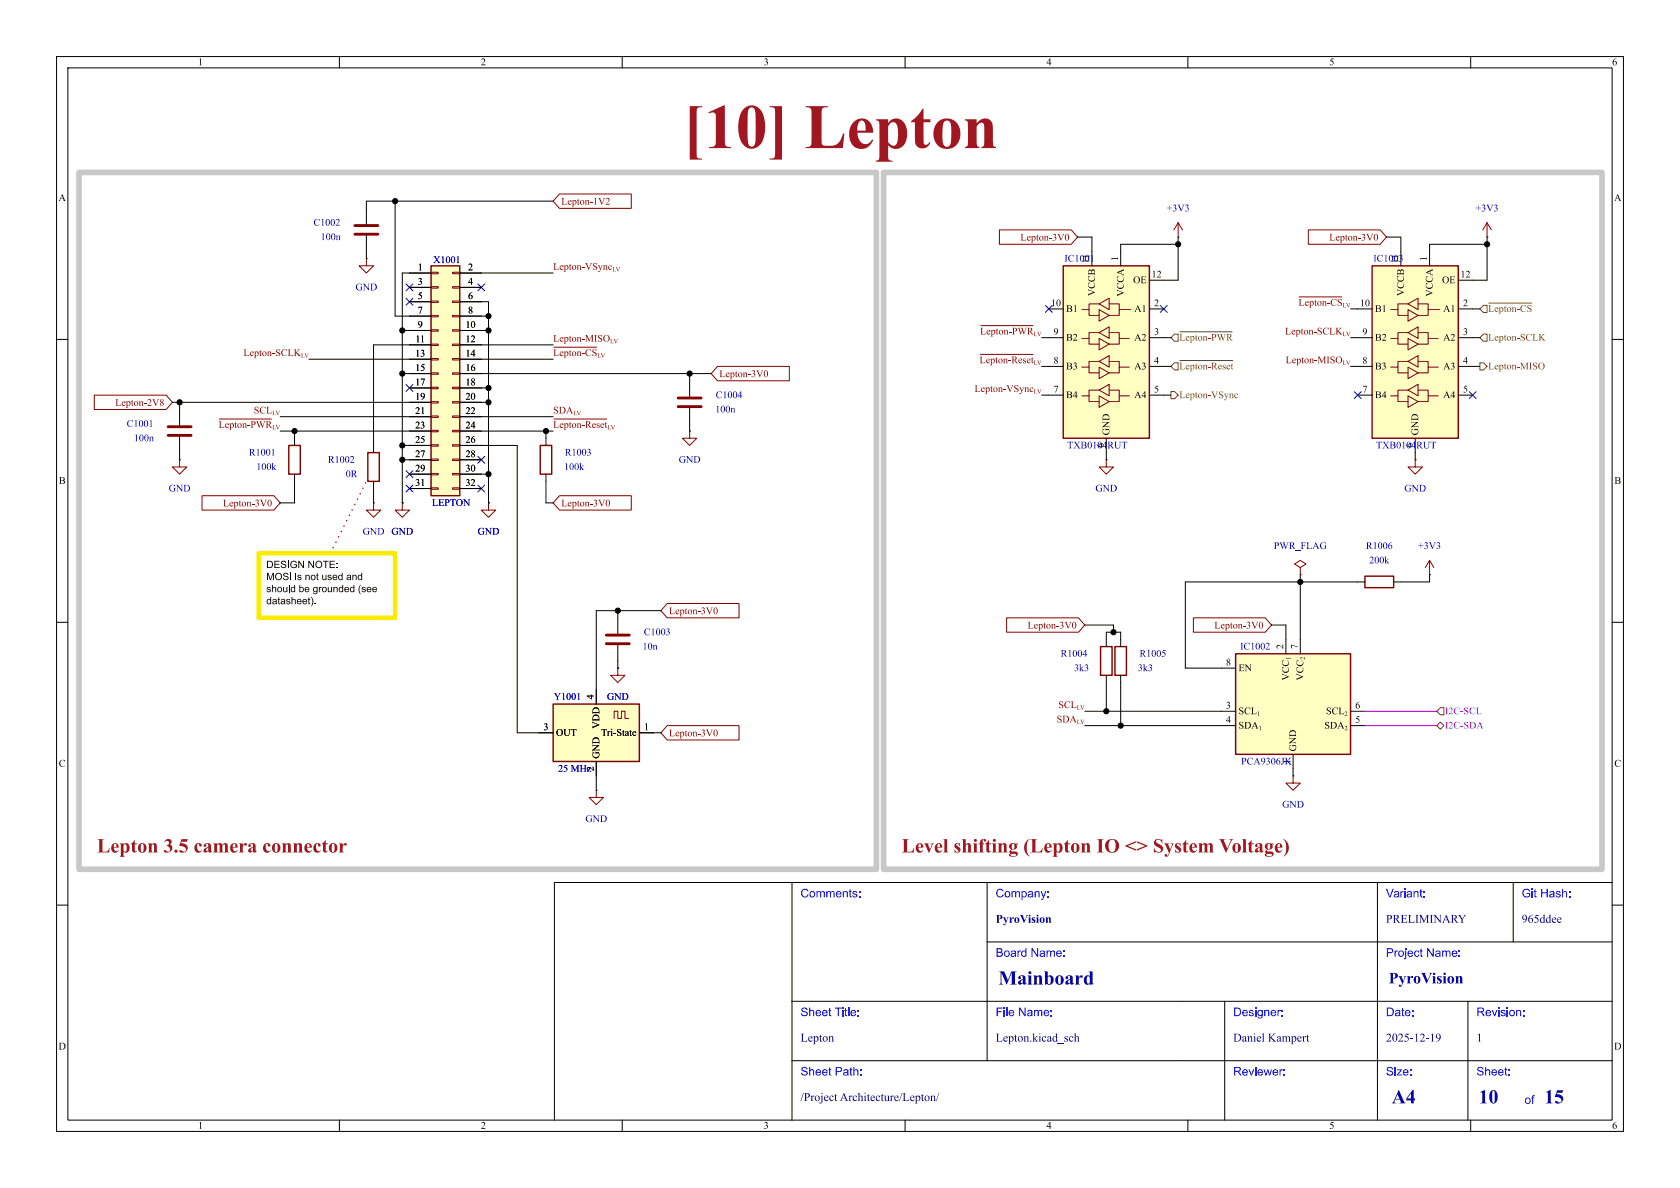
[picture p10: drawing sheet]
<svg xmlns="http://www.w3.org/2000/svg" width="297mm" height="210mm" viewBox="0 0 297 210" stroke-linecap="round" stroke-linejoin="round" font-family="sans-serif">
<defs><g id="words">
<text font-size="11.1" fill="#a21622" x="120.8" y="29.1">[10]Lepton</text>
<g font-size="3.5" fill="#a21622">
<text x="17.1" y="151.1">Lepton3.5cameraconnector</text>
<text x="159.4" y="151.1">Levelshifting(LeptonIO &lt;&gt; SystemVoltage)</text>
</g>
<g font-size="3.5" fill="#00007f">
<text x="176.5" y="174.9">Mainboard</text>
<text x="246" y="195.9">A4</text>
<text x="261.4" y="196">10</text>
<text x="273" y="196">15</text>
</g>
<text font-size="2.8" fill="#00007f" x="245.5" y="174.6">PyroVision</text>
<g font-size="2.1" fill="#00f">
<text x="141.5" y="159.2">Comments:</text>
<text x="176" y="159.2">Company:</text>
<text x="245" y="159.2">Variant:</text>
<text x="269" y="159.2">Git Hash:</text>
<text x="176" y="169.7">Board Name:</text>
<text x="245" y="169.7">Project Name:</text>
<text x="141.5" y="180.2">Sheet Title:</text>
<text x="176" y="180.2">File Name:</text>
<text x="218" y="180.2">Designer:</text>
<text x="245" y="180.2">Date:</text>
<text x="261" y="180.2">Revision:</text>
<text x="141.5" y="190.7">Sheet Path:</text>
<text x="218" y="190.7">Reviewer:</text>
<text x="245" y="190.7">Size:</text>
<text x="261" y="190.7">Sheet:</text>
<text x="269.5" y="195.7">of</text>
</g>
<g font-size="2.1" fill="#00007f">
<text x="176" y="163.7">PyroVision</text>
<text x="245" y="163.7">PRELIMINARY</text>
<text x="269" y="163.7">965ddee</text>
<text x="141.5" y="184.7">Lepton</text>
<text x="176" y="184.7">Lepton.kicad_sch</text>
<text x="218" y="184.7">DanielKampert</text>
<text x="245" y="184.7">2025-12-19</text>
<text x="261" y="184.7">1</text>
<text x="141.5" y="195.2">/ProjectArchitecture/Lepton/</text>
</g>
<g font-size="1.8">
<text x="35" y="12">1</text>
<text x="85" y="12">2</text>
<text x="135" y="12">3</text>
<text x="185" y="12">4</text>
<text x="235" y="12">5</text>
<text x="285" y="12">6</text>
<text x="10.3" y="36">A</text>
<text x="285.3" y="36">A</text>
<text x="197.9" y="46.2" transform="rotate(-90 197.9 46.2)">1</text>
<text x="252.5" y="46.2" transform="rotate(-90 252.5 46.2)">1</text>
<text x="73.9" y="48">1</text>
<text x="73.9" y="50.5">3</text>
<text x="73.9" y="53.1">5</text>
<text x="82.7" y="48">2</text>
<text x="82.7" y="50.5">4</text>
<text x="82.7" y="53.1">6</text>
<text x="194" y="52.3" transform="rotate(-90 194 52.3)">VCCB</text>
<text x="199.1" y="52.4" transform="rotate(-90 199.1 52.4)">VCCA</text>
<text x="200.3" y="50.5">OE</text>
<text x="203.6" y="49.3">12</text>
<text x="248.6" y="52.3" transform="rotate(-90 248.6 52.3)">VCCB</text>
<text x="253.7" y="52.4" transform="rotate(-90 253.7 52.4)">VCCA</text>
<text x="254.9" y="50.5">OE</text>
<text x="258.2" y="49.3">12</text>
<text x="73.9" y="55.6">7</text>
<text x="73.9" y="58.2">9</text>
<text x="82.3" y="58.2">10</text>
<text x="82.7" y="55.6">8</text>
<text x="173.3" y="59.3">~{Lepton-PWR}_{LV}</text>
<text x="185.8" y="54.4">10</text>
<text x="186.2" y="59.4">9</text>
<text x="188.5" y="55.6">B1</text>
<text x="200.5" y="55.6">A1</text>
<text x="204" y="54.4">2</text>
<text x="204" y="59.4">3</text>
<text x="227.2" y="59.3">Lepton-SCLK_{LV}</text>
<text x="229.6" y="54.3">~{Lepton-CS}_{LV}</text>
<text x="240.4" y="54.4">10</text>
<text x="240.9" y="59.4">9</text>
<text x="243.1" y="55.6">B1</text>
<text x="255.1" y="55.6">A1</text>
<text x="258.6" y="54.4">2</text>
<text x="258.6" y="59.4">3</text>
<text x="73.4" y="63.2">13</text>
<text x="73.4" y="65.8">15</text>
<text x="73.4" y="60.7">11</text>
<text x="82.3" y="60.7">12</text>
<text x="82.3" y="63.2">14</text>
<text x="82.3" y="65.8">16</text>
<text x="173.2" y="64.4">~{Lepton-Reset}_{LV}</text>
<text x="186.2" y="64.5">8</text>
<text x="188.5" y="60.7">B2</text>
<text x="188.5" y="65.8">B3</text>
<text x="200.5" y="60.7">A2</text>
<text x="200.5" y="65.8">A3</text>
<text x="204" y="64.5">4</text>
<text x="227.3" y="64.4">Lepton-MISO_{LV}</text>
<text x="240.9" y="64.5">8</text>
<text x="243.1" y="60.7">B2</text>
<text x="243.1" y="65.8">B3</text>
<text x="255.1" y="60.7">A2</text>
<text x="255.1" y="65.8">A3</text>
<text x="258.6" y="64.5">4</text>
<text x="73.4" y="68.3">17</text>
<text x="73.4" y="70.9">19</text>
<text x="82.3" y="68.3">18</text>
<text x="82.3" y="70.9">20</text>
<text x="172.3" y="69.5">Lepton-VSync_{LV}</text>
<text x="186.2" y="69.6">7</text>
<text x="188.5" y="70.8">B4</text>
<text x="200.5" y="70.8">A4</text>
<text x="204" y="69.6">5</text>
<text x="240.9" y="69.6">7</text>
<text x="243.1" y="70.8">B4</text>
<text x="255.1" y="70.8">A4</text>
<text x="258.6" y="69.6">5</text>
<text x="38.6" y="75.9">~{Lepton-PWR}_{LV}</text>
<text x="73.4" y="73.4">21</text>
<text x="73.4" y="75.9">23</text>
<text x="82.3" y="73.4">22</text>
<text x="82.3" y="75.9">24</text>
<text x="196.6" y="77" transform="rotate(-90 196.6 77)">GND</text>
<text x="251.2" y="77" transform="rotate(-90 251.2 77)">GND</text>
<text x="73.4" y="78.5">25</text>
<text x="73.4" y="81">27</text>
<text x="73.4" y="83.6">29</text>
<text x="82.3" y="78.5">26</text>
<text x="82.3" y="81">28</text>
<text x="82.3" y="83.6">30</text>
<text x="10.4" y="86">B</text>
<text x="73.4" y="86.1">31</text>
<text x="82.3" y="86.1">32</text>
<text x="285.4" y="86">B</text>
<text x="47.1" y="105.4">should be grounded (see</text>
<text x="216.7" y="117.9">8</text>
<text x="218.9" y="119.1">EN</text>
<text x="227.1" y="114.7" transform="rotate(-90 227.1 114.7)">2</text>
<text x="229.6" y="114.7" transform="rotate(-90 229.6 114.7)">7</text>
<text x="105.2" y="123.6" transform="rotate(-90 105.2 123.6)">4</text>
<text x="216.7" y="125.5">3</text>
<text x="228.3" y="120.3" transform="rotate(-90 228.3 120.3)">VCC_{1}</text>
<text x="230.9" y="120.3" transform="rotate(-90 230.9 120.3)">VCC_{2}</text>
<text x="239.6" y="125.5">6</text>
<text x="96.1" y="129.3">3</text>
<text x="98.3" y="130.5">OUT</text>
<text x="106.3" y="130.5">Tri-State</text>
<text x="106.4" y="128.8" transform="rotate(-90 106.4 128.8)">VDD</text>
<text x="113.9" y="129.3">1</text>
<text x="216.7" y="128">4</text>
<text x="234.1" y="129.3">SDA_{2}</text>
<text x="234.4" y="126.7">SCL_{2}</text>
<text x="239.6" y="128">5</text>
<text x="10.4" y="136">C</text>
<text x="105.2" y="136.3" transform="rotate(-90 105.2 136.3)">2</text>
<text x="106.4" y="134.1" transform="rotate(-90 106.4 134.1)">GND</text>
<text x="229.6" y="132.8" transform="rotate(-90 229.6 132.8)">GND</text>
<text x="285.4" y="136">C</text>
<text x="10.3" y="186">D</text>
<text x="285.3" y="186">D</text>
<text x="35" y="200">1</text>
<text x="85" y="200">2</text>
<text x="135" y="200">3</text>
<text x="185" y="200">4</text>
<text x="235" y="200">5</text>
<text x="285" y="200">6</text>
</g>
<g font-size="1.8" fill="#0000c2">
<text x="55.4" y="40.4">C1002</text>
<text x="206.2" y="37.8">+3V3</text>
<text x="260.9" y="37.8">+3V3</text>
<text x="56.7" y="42.9">100n</text>
<text x="76.6" y="47">X1001</text>
<text x="188.2" y="46.7">IC1001</text>
<text x="192.8" y="46.6" transform="rotate(-90 192.8 46.6)">11</text>
<text x="242.8" y="46.7">IC1003</text>
<text x="247.4" y="46.6" transform="rotate(-90 247.4 46.6)">11</text>
<text x="62.8" y="51.8">GND</text>
<text x="126.5" y="70.8">C1004</text>
<text x="22.4" y="75.9">C1001</text>
<text x="126.5" y="73.4">100n</text>
<text x="23.7" y="78.5">100n</text>
<text x="44" y="81">R1001</text>
<text x="45.3" y="83.5">100k</text>
<text x="58" y="82.3">R1002</text>
<text x="99.7" y="83.5">100k</text>
<text x="99.9" y="81">R1003</text>
<text x="120" y="82.3">GND</text>
<text x="188.7" y="79.7">TXB0104RUT</text>
<text x="195.3" y="79.2" transform="rotate(-90 195.3 79.2)">6</text>
<text x="243.3" y="79.7">TXB0104RUT</text>
<text x="249.9" y="79.2" transform="rotate(-90 249.9 79.2)">6</text>
<text x="29.8" y="87.3">GND</text>
<text x="61.1" y="84.8">0R</text>
<text x="76.4" y="89.9">LEPTON</text>
<text x="193.7" y="87.3">GND</text>
<text x="248.3" y="87.3">GND</text>
<text x="69.2" y="95">GND</text>
<text x="84.4" y="95">GND</text>
<text x="225.2" y="97.5">PWR_FLAG</text>
<text x="241.5" y="97.5">R1006</text>
<text x="242.1" y="100">200k</text>
<text x="250.7" y="97.5">+3V3</text>
<text x="113.8" y="112.7">C1003</text>
<text x="113.6" y="115.3">10n</text>
<text x="187.5" y="116.6">R1004</text>
<text x="189.9" y="119.1">3k3</text>
<text x="201.2" y="119.1">3k3</text>
<text x="201.5" y="116.6">R1005</text>
<text x="219.2" y="115.3">IC1002</text>
<text x="97.9" y="124.2">Y1001</text>
<text x="107.3" y="124.2">GND</text>
<text x="98.7" y="136.9">25MHz</text>
<text x="219.4" y="135.6">PCA9306JK</text>
<text x="228.3" y="135.1" transform="rotate(-90 228.3 135.1)">1</text>
<text x="226.7" y="143.2">GND</text>
<text x="103.5" y="145.8">GND</text>
</g>
<g font-size="1.8" fill="#840000">
<text x="99.2" y="36.6">Lepton-1V2</text>
<text x="97.8" y="47.9">Lepton-VSync_{LV}</text>
<text x="180.4" y="43">Lepton-3V0</text>
<text x="235" y="43">Lepton-3V0</text>
<text x="43" y="63.2">Lepton-SCLK_{LV}</text>
<text x="97.8" y="60.6">Lepton-MISO_{LV}</text>
<text x="97.8" y="63.2">~{Lepton-CS}_{LV}</text>
<text x="127.2" y="67.1">Lepton-3V0</text>
<text x="20.4" y="72.2">Lepton-2V8</text>
<text x="44.9" y="73.3">SCL_{LV}</text>
<text x="97.8" y="73.3">SDA_{LV}</text>
<text x="97.8" y="75.9">~{Lepton-Reset}_{LV}</text>
<text x="39.4" y="90">Lepton-3V0</text>
<text x="99.2" y="90">Lepton-3V0</text>
<text x="118.3" y="109">Lepton-3V0</text>
<text x="181.7" y="111.6">Lepton-3V0</text>
<text x="214.7" y="111.6">Lepton-3V0</text>
<text x="187.1" y="125.4">SCL_{LV}</text>
<text x="118.3" y="130.6">Lepton-3V0</text>
<text x="186.8" y="127.9">SDA_{LV}</text>
</g>
<g font-size="1.8" fill="#725600">
<text x="263.1" y="55.6">~{Lepton-CS}</text>
<text x="208.5" y="65.8">~{Lepton-Reset}</text>
<text x="208.5" y="60.7">~{Lepton-PWR}</text>
<text x="263.1" y="60.7">Lepton-SCLK</text>
<text x="263.1" y="65.8">Lepton-MISO</text>
<text x="208.5" y="70.8">Lepton-VSync</text>
</g>
<g font-size="1.8" fill="#c200c2">
<text x="255.5" y="129.3">I2C-SDA</text>
<text x="255.5" y="126.7">I2C-SCL</text>
</g>
</g></defs>
<g fill="none" stroke="#000" stroke-width=".18">
<path d="M10 10h277v190h-277zM12 12h273v186h-273zM60 10v2M110 10v2M160 10v2M210 10v2M260 10v2M262.9 41.9h.1M10 60h2M285 60h2M250.2 81.3h.1M10 110h2"/>
<path d="M229.9 101.6h.1M240 102.9h1.3M246.4 102.9h1.2M252.7 101.6h.1M285 110h2M140 156v42M174.5 156v31.5M243.5 156v42M267.5 156v10.5M285 156h-187v42M10 160h2M140 177h145"/>
<path d="M174.5 166.5h110.5M216.5 177v21M259.5 177v21M285 160h2M60 198v2M110 198v2M140 187.5h145M160 198v2M210 198v2M260 198v2"/>
</g>
<path d="M262.9 39.4l-.8 1.2M262.9 39.4l.8 1.2M262.9 39.4v2.5M250.2 81.3v1.3h1.3l-1.3 1.2-1.3-1.2h1.3M252.7 99.1l-.7 1.2M252.7 99.1l.8 1.2M252.7 99.1v2.5M229.9 100.3l1-.6-1-.6-1 .6 1 .6v1.3" fill="none" stroke="#840000" stroke-width=".18"/>
<path d="M241.3 101.9h5.1v2h-5.1z" fill="none" stroke="#840000" stroke-width=".25"/>
<path d="M76.2 47h5.1v40.6h-5.1z" fill="#ffffc2"/>
<path d="M76.2 47h5.1v40.6h-5.1z" fill="none" stroke="#840000" stroke-width=".25"/>
<g fill="none" stroke="#840000" stroke-width=".18">
<path d="M76.2 48.1h1.3v.3h-1.3zM76.2 50.7h1.3v.2h-1.3zM76.2 53.2h1.3v.3h-1.3zM76.2 55.8h1.3v.2h-1.3zM76.2 58.3h1.3v.2h-1.3zM80 48.1h1.3v.3h-1.3zM80 50.7h1.3v.2h-1.3zM80 53.2h1.3v.3h-1.3zM80 55.8h1.3v.2h-1.3zM80 58.3h1.3v.2h-1.3zM76.2 60.8h1.3v.3h-1.3zM76.2 63.4h1.3v.2h-1.3z"/>
<path d="M76.2 65.9h1.3v.3h-1.3zM76.2 68.5h1.3v.2h-1.3zM76.2 71h1.3v.2h-1.3zM76.2 73.5h1.3v.3h-1.3zM76.2 76.1h1.3v.2h-1.3zM76.2 78.6h1.3v.3h-1.3zM80 60.8h1.3v.3h-1.3zM80 63.4h1.3v.2h-1.3zM80 65.9h1.3v.3h-1.3zM80 68.5h1.3v.2h-1.3zM80 71h1.3v.2h-1.3zM80 73.5h1.3v.3h-1.3z"/>
<path d="M80 76.1h1.3v.2h-1.3zM80 78.6h1.3v.3h-1.3zM71.1 88.9v1.3h1.3l-1.3 1.2-1.3-1.2h1.3M76.2 81.2h1.3v.2h-1.3zM76.2 83.7h1.3v.2h-1.3zM76.2 86.2h1.3v.3h-1.3zM80 81.2h1.3v.2h-1.3zM80 83.7h1.3v.2h-1.3zM80 86.2h1.3v.3h-1.3zM195.6 81.3v1.3h1.2l-1.2 1.2-1.3-1.2h1.3M109.2 118.1v1.3h1.3l-1.3 1.3-1.3-1.3h1.3"/>
</g>
<g fill="none" stroke="#000" stroke-width=".18">
<path d="M64.8 36.8v2.8M64.8 41.7v2.8M72.4 48.3h3.8M72.4 50.8h3.8M72.4 53.3h3.8M72.4 55.9h3.8M72.4 58.4h3.8M81.3 48.3h3.8M81.3 50.8h3.8M81.3 53.3h3.8M81.3 55.9h3.8M81.3 58.4h3.8"/>
<path d="M72.4 61h3.8M72.4 63.5h3.8M72.4 66h3.8M72.4 68.6h3.8M72.4 71.1h3.8M72.4 73.7h3.8M72.4 76.2h3.8M72.4 78.7h3.8M81.3 61h3.8M81.3 63.5h3.8M81.3 66h3.8M81.3 68.6h3.8"/>
<path d="M81.3 71.1h3.8M81.3 73.7h3.8M81.3 76.2h3.8M81.3 78.7h3.8M71.1 88.9h.1M72.4 81.3h3.8M72.4 83.8h3.8M72.4 86.4h3.8M81.3 81.3h3.8M81.3 83.8h3.8M81.3 86.4h3.8M195.6 81.3h.1"/>
<path d="M109.2 118.1h.1"/>
</g>
<path d="M62.7 39.9h4.1M62.7 41.4h4.1" fill="none" stroke="#840000" stroke-width=".51"/>
<path d="M188 47h15.2v30.5h-15.2z" fill="#ffffc2"/>
<path d="M188 47h15.2v30.5h-15.2z" fill="none" stroke="#840000" stroke-width=".25"/>
<g fill="none" stroke="#840000" stroke-width=".18">
<path d="M208.3 39.4l-.8 1.2M208.3 39.4l.7 1.2M208.3 39.4v2.5M192.5 54.7v1.1h1.8M192.5 59.8v1h1.8M194.3 54.7l1.8 1.1-1.8 1zM194.3 59.8l1.8 1-1.8 1zM194.3 53.7l1.8-1v2zM194.3 53.7h-1.8v1h-1.2M194.3 58.8l1.8-1v2zM194.3 58.8h-1.8v1h-1.2M196.1 53.7h1.8v1"/>
<path d="M196.1 58.8h1.8v1M199.6 59.8h-1.7v1h-1.8M199.9 54.7h-2v1.1h-1.8M192.5 64.9v1h1.8M192.5 70v1h1.8M194.3 64.9l1.8 1-1.8 1zM194.3 70l1.8 1-1.8 1zM194.3 63.9l1.8-1v2zM194.3 63.9h-1.8v1h-1.2M194.3 69l1.8-1.1v2.1zM194.3 69h-1.8v1h-1.2M196.1 63.9h1.8v1"/>
<path d="M196.1 69h1.8v1M199.6 64.9h-1.7v1h-1.8M199.6 70h-1.7v1h-1.8M228.6 137.2v1.2h1.3l-1.3 1.3-1.3-1.3h1.3"/>
</g>
<path d="M198.1 44.5v2.5M203.2 54.6h2.5M203.2 59.7h2.5M208.3 41.9h.1M195.6 77.5v2.5M203.2 64.8h2.5M203.2 69.9h2.5M109.2 109.2v2.8M109.2 114v2.8M228.6 137.2h.1" fill="none" stroke="#000" stroke-width=".18"/>
<path d="M107.2 112.3h4.1M107.2 113.8h4.1" fill="none" stroke="#840000" stroke-width=".51"/>
<path d="M218.4 115.6h20.4v17.8h-20.4z" fill="#ffffc2"/>
<path d="M197.1 114.3h2v5.1h-2zM218.4 115.6h20.4v17.8h-20.4z" fill="none" stroke="#840000" stroke-width=".25"/>
<path d="M198.1 113v1.3M198.1 119.4v1.3M215.9 118.1h2.5M215.9 125.7h2.5M215.9 128.3h2.5M228.6 133.4v2.5" fill="none" stroke="#000" stroke-width=".18"/>
<path d="M219.2 125.1h.6l-.1 .4a.25 .25 0 0 0-.2-.4 .25 .25 0 0 0-.2 .3l.1 .1a.41 .41 0 0 1 .4 .2 .41 .41 0 0 1-.1 .5l-.6 .1v-.4a.28 .28 0 0 0 .3 .4 .28 .28 0 0 0 .2-.4l-.1-.1a.43 .43 0 0 1-.4-.2 .43 .43 0 0 1 .1-.5zM219.2 127.7l.6-.1-.1 .4a.25 .25 0 0 0-.2-.4 .25 .25 0 0 0-.2 .4h.1a.41 .41 0 0 1 .4 .3 .41 .41 0 0 1-.1 .5h-.6v-.4a.28 .28 0 0 0 .3 .4 .28 .28 0 0 0 .2-.4h-.1a.43 .43 0 0 1-.4-.3 .43 .43 0 0 1 .1-.4zM220 127.6h.4a.6 .6 0 0 1 .8 .6 .6 .6 0 0 1-.7 .6h-.5l.1-.1v-1h.2v1a.55 .55 0 0 0 .6-.6 .55 .55 0 0 0-.8-.4zM220.2 125.2l.8-.1v.4a.45 .45 0 0 0-.6-.3 .45 .45 0 0 0-.2 .6l.1 .2 .3 .2h.2l.2-.2a.5 .5 0 0 1-.7 .2 .65 .65 0 0 1-.1-1zM221.2 125.1h.5l-.2 .1v.8a.4 .4 0 0 0 .7-.1l-.1 .4h-.9l.1-.3v-.8zM221.8 127.6l.7 1.2h-.5l.1-.1-.1-.3h-.4l-.1 .3 .1 .1h-.4l.3-.5h.5l-.2-.4-.3 .4zM222.3 125.9l.2-.1 .1 .7h-.2v-.5zM222.6 128.4l.2-.1 .1 .8h-.3l.1-.6z" fill="#000"/>
<path d="M97.8 124.5h15.2v10.1h-15.2z" fill="#ffffc2"/>
<path d="M194.6 114.3h2v5.1h-2zM97.8 124.5h15.2v10.1h-15.2z" fill="none" stroke="#840000" stroke-width=".25"/>
<path d="M121.9 76.2v1.3h1.3l-1.3 1.2-1.3-1.2h1.3M105.4 139.7v1.3h1.3l-1.3 1.2-1.3-1.2h1.3M108.6 127v-1.3h.6v1.3h.7v-1.3h.6v1.3h.6" fill="none" stroke="#840000" stroke-width=".18"/>
<path d="M121.9 76.2h.1M121.9 67.3v2.8M121.9 72.1v2.8M195.6 113v1.3M195.6 119.4v1.3M95.2 129.5h2.6M105.4 139.7h.1M105.4 121.9v2.6M105.4 134.6v2.6M113 129.5h2.6" fill="none" stroke="#000" stroke-width=".18"/>
<path d="M119.9 70.4h4.1M119.9 71.9h4.1" fill="none" stroke="#840000" stroke-width=".51"/>
<path d="M242.6 47h15.2v30.5h-15.2z" fill="#ffffc2"/>
<path d="M242.6 47h15.2v30.5h-15.2zM51.1 78.7h2v5.1h-2zM95.5 78.7h2v5.1h-2zM65 80h2.1v5.1h-2.1z" fill="none" stroke="#840000" stroke-width=".25"/>
<g fill="none" stroke="#840000" stroke-width=".18">
<path d="M64.8 45.7v1.3h1.2l-1.2 1.3-1.3-1.3h1.3M247.1 54.7v1.1h1.8M247.1 59.8v1h1.8M248.9 54.7l1.8 1.1-1.8 1zM248.9 59.8l1.8 1-1.8 1zM248.9 53.7l1.8-1v2zM248.9 53.7h-1.8v1h-1.2M248.9 58.8l1.8-1v2zM248.9 58.8h-1.8v1h-1.2M250.7 53.7h1.8v1M250.7 58.8h1.8v1M254.3 59.8h-1.8v1h-1.8"/>
<path d="M254.5 54.7h-2v1.1h-1.8M247.1 64.9v1h1.8M247.1 70v1h1.8M248.9 64.9l1.8 1-1.8 1zM248.9 70l1.8 1-1.8 1zM248.9 63.9l1.8-1v2zM248.9 63.9h-1.8v1h-1.2M248.9 69l1.8-1.1v2.1zM248.9 69h-1.8v1h-1.2M250.7 63.9h1.8v1M250.7 69h1.8v1M254.3 64.9h-1.8v1h-1.8"/>
<path d="M254.3 70h-1.8v1h-1.8M31.7 81.3v1.3h1.3l-1.3 1.2-1.2-1.2h1.2M66 88.9v1.3h1.3l-1.3 1.2-1.2-1.2h1.2M86.4 88.9v1.3h1.2l-1.2 1.2-1.3-1.2h1.3"/>
</g>
<g fill="none" stroke="#000" stroke-width=".18">
<path d="M64.8 45.7h.1M252.7 44.5v2.5M257.8 54.6h2.5M257.8 59.7h2.5M31.7 72.4v2.8M31.7 77.2v2.8M52.1 77.5v1.2M66 78.7v1.3M96.5 77.5v1.2M240 69.9h2.6M250.2 77.5v2.5M257.8 64.8h2.5"/>
<path d="M257.8 69.9h2.5M31.7 81.3h.1M52.1 83.8v1.3M66 88.9h.1M66 85.1v1.3M86.4 88.9h.1M96.5 83.8v1.3"/>
</g>
<path d="M29.7 75.4h4.1M29.7 77h4.1" fill="none" stroke="#840000" stroke-width=".51"/>
<g fill="#0000c2">
<path d="M64.4 93.5l.3-.2h.5v.4a.49 .49 0 0 0-.7-.2 .49 .49 0 0 0-.1 .7l.3 .2h.3l.1-.4-.2-.1h.5l-.2 .1v.4a.65 .65 0 0 1-.8 0 .65 .65 0 0 1 0-.9z"/>
<path d="M65.4 93.3h.3l.7 .9v-.7l-.2-.2h.5l-.2 .1v1.1l-.8-.9v.8l.1 .1h-.4l.2-.1v-.9z"/>
<path d="M66.7 93.3h.5a.6 .6 0 0 1 .7 .6 .6 .6 0 0 1-.7 .6h-.5l.2-.1v-1h.1v1a.55 .55 0 0 0 .7-.6 .55 .55 0 0 0-.8-.4z"/>
</g>
<path d="M207 59.7l.6-.6h.7v1.2h-.7zM208.6 58.7h9.2M262.3 59.1h.6v1.2h-.6l-.7-.6zM262.3 54h.6v1.2h-.6l-.7-.6zM263.2 53.6h7.6M207 69.2h.6l.7 .7-.7 .6h-.6zM207.6 64.1h.7v1.3h-.7l-.6-.6zM208.6 63.7h9.3M261.6 64.1h.7l.6 .7-.6 .6h-.7zM254 128.3l.6-.7 .7 .7-.7 .6zM254.6 125.1h.7v1.3h-.7l-.6-.7z" fill="none" stroke="#725600" stroke-width=".18"/>
<g fill="none" stroke="#840000" stroke-width=".18">
<path d="M98.9 34.3h12.7v2.5h-12.7l-1.1-1.2zM173.4 57.6h9.2M176.7 40.6h12.7l1.1 1.3-1.1 1.3h-12.7zM229.7 52.5h7.5M231.3 40.6h12.7l1.1 1.3-1.1 1.3h-12.7zM16.7 69.8h12.7l1.1 1.3-1.1 1.3h-12.7zM38.8 74.1h9.2M97.9 74.1h9.3M97.9 61.4h7.6M126.8 64.8h12.7v2.5h-12.7l-1.1-1.3zM173.3 62.6h9.3M35.7 87.6h12.7l1.1 1.3-1.1 1.3h-12.7z"/>
<path d="M98.9 87.6h12.7v2.6h-12.7l-1.1-1.3zM118 106.7h12.7v2.5h-12.7l-1.2-1.2zM178 109.2h12.7l1.1 1.3-1.1 1.3h-12.7zM211 109.2h12.7l1.1 1.3-1.1 1.3h-12.7zM118 128.3h12.7v2.5h-12.7l-1.2-1.3z"/>
</g>
<path d="M58.4 97.8l6.4-12.7" fill="none" stroke="#f00" stroke-width=".25" stroke-dasharray=".1 1"/>
<g fill="none" stroke="#000" stroke-width=".18">
<path d="M69.8 35.6v20.3h6.4M97.8 35.6h-33v1.2M64.8 44.5v1.2M71.1 58.4h5.1M72.4 53.3h3.8M72.4 50.8h3.8M76.2 48.3h-5.1v40.6M81.3 48.3h16.5M81.3 58.4h5.1M81.3 53.3h5.1v35.6M81.3 55.9h5.1M81.3 50.8h3.8"/>
<path d="M190.5 41.9h2.5v2.6M205.7 59.7h1.3M208.3 41.9v7.6h-2.6M208.3 43.2h-10.2v1.3M245.1 41.9h2.5v2.6M260.3 59.7h1.3M260.3 54.6h1.3M262.9 41.9v7.6h-2.6M262.9 43.2h-10.2v1.3M30.5 71.1h45.7M31.7 71.1v1.3M49.5 73.7h26.7"/>
<path d="M54.6 63.5h21.6M71.1 78.7h5.1M71.1 66h5.1M72.4 68.6h3.8M76.2 61h-10.2v17.7M76.2 76.2h-24.1v1.3M81.3 71.1h5.1M81.3 76.2h16.5M81.3 63.5h16.5M81.3 61h16.5M81.3 78.7h10.1v50.8h6.4M81.3 73.7h16.5"/>
<path d="M81.3 66h44.4M81.3 68.6h5.1M96.5 76.2v1.3M121.9 66v1.3M121.9 74.9v1.3M205.7 64.8h1.3M205.7 69.9h1.3M260.3 64.8h1.3M31.7 80v1.3M52.1 85.1v3.8h-2.6M66 86.4v2.5M71.1 88.9h.1"/>
<path d="M71.1 81.3h5.1M72.4 83.8h3.8M72.4 86.4h3.8M81.3 83.8h5.1M81.3 81.3h3.8M81.3 86.4h3.8M86.4 88.9h.1M96.5 85.1v3.8h1.3M195.6 80v1.3M250.2 80v1.3M109.2 118.1h.1M109.2 108v1.2"/>
<path d="M109.2 116.8v1.3M116.8 108h-11.4v16.5M191.8 110.5h5v1.3M195.6 113v-1.2h2.5v1.2M224.8 110.5h2.5v2.5M229.9 101.6v11.4M240 102.9h-30.5v15.2h6.4M252.7 101.6v1.3h-5.1M105.4 134.6v5.1M113 129.5h3.8M191.8 125.7h24.1M191.8 128.3h24.1"/>
<path d="M195.6 120.7v5M198.1 120.7v7.6M228.6 135.9v1.3"/>
</g>
<path d="M241.3 128.3h12.7M241.3 125.7h12.7" fill="none" stroke="#c200c2" stroke-width=".18"/>
<g fill="none" stroke="#000084" stroke-width=".18">
<path d="M71.8 52.7l1.2 1.2M71.8 50.2l1.2 1.2M73 52.7l-1.2 1.2M73 50.2l-1.2 1.2M84.5 50.2l1.2 1.2M85.7 50.2l-1.2 1.2M184.8 54l1.2 1.2M186 54l-1.2 1.2M205.1 54l1.2 1.2M206.3 54l-1.2 1.2M71.8 68l1.2 1.2M73 68l-1.2 1.2"/>
<path d="M239.4 69.2l1.2 1.3M240.6 69.2l-1.2 1.3M259.7 69.2l1.3 1.3M261 69.2l-1.3 1.3M71.8 85.8l1.2 1.2M71.8 83.2l1.2 1.2M73 85.8l-1.2 1.2M73 83.2l-1.2 1.2M84.5 85.8l1.2 1.2M84.5 80.7l1.2 1.2M85.7 85.8l-1.2 1.2M85.7 80.7l-1.2 1.2"/>
</g>
<path d="M45.7 97.8h24.1v11.4h-24.1z" fill="none" stroke="#faec00" stroke-width=".8"/>
<g fill="#000">
<path d="M47.2 99.1h.4a.64 .64 0 0 1 .7 .7 .64 .64 0 0 1-.6 .6h-.5v-.1h.4a.49 .49 0 0 0 .5-.5 .49 .49 0 0 0-.5-.5h-.2v1h-.2zM51.5 99.3l.6-.2 .3 .2 .1 .2h-.2a.49 .49 0 0 0-.7 0 .49 .49 0 0 0 0 .7 .49 .49 0 0 0 .7 0v-.3h-.3v-.1h.5v.4a.69 .69 0 0 1-1 .1 .69 .69 0 0 1 0-1zM55.9 99.3a.63 .63 0 0 1 1 .1 .63 .63 0 0 1-.3 .9 .63 .63 0 0 1-.9-.5h.2a.47 .47 0 0 0 .7 .4 .47 .47 0 0 0 .1-.8l-.5-.1-.2 .2-.1 .3h-.2zM59.5 99.5h.2v.2h-.2zM47.2 101.3h.3l.3 1.1 .4-1.1h.2v1.2h-.1v-1l-.4 1h-.2l-.3-1v1h-.2zM47.3 106l.2-.1 .3 .1v-.5h.1v1.3h-.1v-.1l-.2 .1h-.3l-.2-.4h.2a.29 .29 0 0 0 .4 .3 .29 .29 0 0 0 .1-.5l-.3-.2-.2 .4h-.2zM48.1 103.4h.1v.5l.3-.2 .3 .2v.8h-.1v-.7l-.2-.1-.2 .1-.1 .7h-.1zM48.5 99.1h.9v.2h-.7v.4h.7v.1h-.7v.5h.7v.1h-.9zM48.3 106l.1-.1a.4 .4 0 0 1 .4 0 .4 .4 0 0 1 .1 .5l.1 .4-.2-.1-.4 .1-.3-.1v-.1l.5 .1 .2-.3-.7 .2a.48 .48 0 0 1 .7-.4l-.2-.2-.4 .2zM48.8 101.4a.63 .63 0 0 1 1 .1 .63 .63 0 0 1-.3 1 .63 .63 0 0 1-.9-.6h.2a.47 .47 0 0 0 .7 .5 .47 .47 0 0 0 .1-.8l-.5-.2-.2 .2-.1 .3h-.2zM49.2 105.7l.1-.1v.3h.2v.1h-.2v.5l.2 .3a.23 .23 0 0 1-.2 0 .23 .23 0 0 1-.1-.3v-.5h-.1zM49.8 99.2h.6l.2 .2-.2 .1a.27 .27 0 0 0-.3-.3 .27 .27 0 0 0-.2 .4l.2 .1a.43 .43 0 0 1 .5 .5 .43 .43 0 0 1-.7 .2l-.3-.3 .2-.1a.33 .33 0 0 0 .3 .3 .33 .33 0 0 0 .3-.3l-.7-.3z"/>
<path d="M50.2 101.4l.6-.1 .2 .3h-.2a.27 .27 0 0 0-.3-.3 .27 .27 0 0 0-.2 .4l.2 .1a.43 .43 0 0 1 .5 .6 .43 .43 0 0 1-.7 .1l-.3-.3 .2-.1a.33 .33 0 0 0 .3 .3 .33 .33 0 0 0 .3-.3l-.7-.3zM49.7 106l.2-.1a.38 .38 0 0 1 .5 .1 .38 .38 0 0 1 0 .4l.1 .4-.2-.1-.5 .1-.2-.1v-.1l.5 .1 .1-.3-.6 .2a.48 .48 0 0 1 .6-.4l-.1-.2-.5 .2zM50.7 106l.4-.1 .2 .2h-.1a.18 .18 0 0 0-.2-.2 .18 .18 0 0 0-.2 .3l.2 .1a.33 .33 0 0 1 .3 .4 .33 .33 0 0 1-.6 .1l-.1-.3h.1a.21 .21 0 0 0 .3 .3 .2 .2 0 0 0 .1-.3 .36 .36 0 0 1-.5-.5zM50.9 99.1h.2v1.3h-.2zM51 103.4h.2v1.3h-.2zM51.3 101.3h.2v1.2h-.2zM51.5 105.5h.2v.5l.3-.1 .3 .1v.8h-.2v-.6l-.2-.2-.2 .1v.7h-.2zM51.5 103.8l.3-.1 .2 .2v-.5h.2v1.3h-.2v-.1l-.1 .1-.3-.1-.2-.3 .1-.1a.29 .29 0 0 0 .4 .3 .29 .29 0 0 0 .1-.4l-.3-.2-.2 .3h-.1zM52.2 101.3h.2v.1h-.2zM52.2 101.6h.2v.9h-.2zM52.6 101.7l.5-.1 .2 .3h-.2a.18 .18 0 0 0-.2-.2 .18 .18 0 0 0-.1 .2l.2 .1a.33 .33 0 0 1 .3 .5 .33 .33 0 0 1-.6 0l-.1-.2 .1-.1a.2 .2 0 0 0 .2 .3 .2 .2 0 0 0 .2-.3 .36 .36 0 0 1-.5-.4zM52.7 99.1h.2l.7 1v-1h.1v1.3h-.1l-.7-1v1h-.2z"/>
<path d="M52.6 106l.1-.1a.43 .43 0 0 1 .5 .1 .43 .43 0 0 1 .1 .4h-.7l.2 .3 .5-.2a.44 .44 0 0 1-.5 .3 .44 .44 0 0 1-.3-.5h.7l-.3-.3-.4 .3zM52.9 103.4h.2v.5a.42 .42 0 0 1 .6 .3 .42 .42 0 0 1-.6 .4v.1h-.2v-.5h.2a.29 .29 0 0 0 .3 .4 .29 .29 0 0 0 .1-.5l-.2-.2-.2 .3h-.2zM53.6 106l.1-.1a.43 .43 0 0 1 .5 .1 .43 .43 0 0 1 .1 .4h-.7l.2 .3 .5-.2a.44 .44 0 0 1-.6 .3 .44 .44 0 0 1-.2-.5h.6l-.2-.3-.4 .3zM54 101.6h.1v.2l.3-.2 .3 .1v.8h-.1v-.6l-.2-.2-.2 .2v.6h-.2zM54.5 99.1h.2l.7 1v-1h.1v1.3h-.2l-.6-1v1h-.2zM54.5 105.7l.2-.1v.3h.1v.1h-.1v.5l.2 .3a.23 .23 0 0 1-.3 0 .23 .23 0 0 1-.1-.3v-.5h-.1zM55 105.5a1.04 1.04 0 0 1 0 1.7l.2-.8zM55.1 101.7a.46 .46 0 0 1 .7 .1 .46 .46 0 0 1-.3 .7 .46 .46 0 0 1-.6-.4h.2a.31 .31 0 0 0 .4 .3 .31 .31 0 0 0 .1-.5l-.3-.1-.2 .3h-.2zM55.6 106.6h.2v.2h-.2zM56 101.4l.2-.1v.3h.1v.1h-.1v.6l.1 .2a.23 .23 0 0 1-.2 0 .23 .23 0 0 1-.1-.2v-.6h-.1zM57.1 99.1h1v.2h-.4v1.1h-.2v-1.1h-.4zM57 101.6h.1v.7l.2 .1 .2-.1 .1-.7h.1v.9h-.1v-.1l-.3 .2-.3-.1z"/>
<path d="M58 101.7l.4-.1 .2 .3h-.1a.18 .18 0 0 0-.2-.2 .18 .18 0 0 0-.2 .2l.2 .1a.33 .33 0 0 1 .3 .5 .33 .33 0 0 1-.6 0l-.1-.2 .1-.1a.21 .21 0 0 0 .3 .3 .2 .2 0 0 0 .1-.3 .36 .36 0 0 1-.5-.4zM58.3 99.1h.9v.2h-.8v.4h.7v.1h-.7v.5h.8v.1h-.9zM58.9 101.7l.1-.1a.43 .43 0 0 1 .5 .1 .43 .43 0 0 1 .1 .4h-.7l.3 .3 .4-.1a.44 .44 0 0 1-.5 .2 .44 .44 0 0 1-.3-.5h.7l-.3-.3-.4 .3zM59.5 100.2h.2v.2h-.2zM59.9 101.7l.3-.1 .2 .1v-.4h.2v1.2h-.2v-.1l-.2 .2-.2-.1-.2-.3 .1-.1a.29 .29 0 0 0 .4 .3 .29 .29 0 0 0 .1-.5l-.3-.2-.2 .4h-.1zM60 103.8l.3-.1 .2 .2v-.5h.2v1.3h-.2v-.1l-.1 .1-.3-.1-.2-.3 .1-.1a.29 .29 0 0 0 .4 .3 .29 .29 0 0 0 .1-.4l-.3-.2-.2 .3h-.1zM61.4 101.7l.2-.1a.38 .38 0 0 1 .4 .1 .38 .38 0 0 1 .1 .5v.3l-.2-.1-.4 .2-.2-.2v-.1l.5 .1 .1-.3-.6 .2a.48 .48 0 0 1 .6-.3l-.1-.3-.5 .2zM62.3 101.6h.1v.2l.3-.2 .3 .1v.8h-.1v-.6l-.2-.2-.2 .2v.6h-.2zM62 103.8l.2-.1 .3 .2v-.5h.1v1.3h-.1v-.1l-.2 .1-.3-.1-.1-.3 .1-.1a.29 .29 0 0 0 .4 .3 .29 .29 0 0 0 .1-.4l-.3-.2-.2 .3h-.2zM63.7 103.4h.1l-.3 1 .3 .7-.2-.2-.2-.6v-.5zM63.4 101.7l.2-.1 .3 .1v-.4h.1v1.2h-.1v-.1l-.2 .2-.3-.1-.2-.3 .2-.1a.29 .29 0 0 0 .4 .3 .29 .29 0 0 0 .1-.5l-.3-.2-.2 .4h-.2z"/>
</g>
<path d="M14 30.5h140.9v123.2h-140.9zM156.2 30.5h127v123.2h-127z" fill="none" stroke="#c8c8c8" stroke-width="1"/>
<g fill="#000" stroke="#000" stroke-width=".18">
<circle cx="69.8" cy="35.6" r=".46"/>
<circle cx="71.1" cy="58.4" r=".46"/>
<circle cx="86.4" cy="58.4" r=".46"/>
<circle cx="86.4" cy="55.9" r=".46"/>
<circle cx="208.3" cy="43.2" r=".46"/>
<circle cx="262.9" cy="43.2" r=".46"/>
<circle cx="31.7" cy="71.1" r=".46"/>
<circle cx="71.1" cy="78.7" r=".46"/>
<circle cx="71.1" cy="66" r=".46"/>
<circle cx="86.4" cy="71.1" r=".46"/>
<circle cx="86.4" cy="68.6" r=".46"/>
<circle cx="96.5" cy="76.2" r=".46"/>
<circle cx="121.9" cy="66" r=".46"/>
<circle cx="71.1" cy="81.3" r=".46"/>
<circle cx="86.4" cy="83.8" r=".46"/>
<circle cx="109.2" cy="108" r=".46"/>
<circle cx="196.8" cy="111.8" r=".46"/>
<circle cx="229.9" cy="102.9" r=".46"/>
<circle cx="195.6" cy="125.7" r=".46"/>
<circle cx="198.1" cy="128.3" r=".46"/>
</g>
<use href="#words"/>
</svg>
